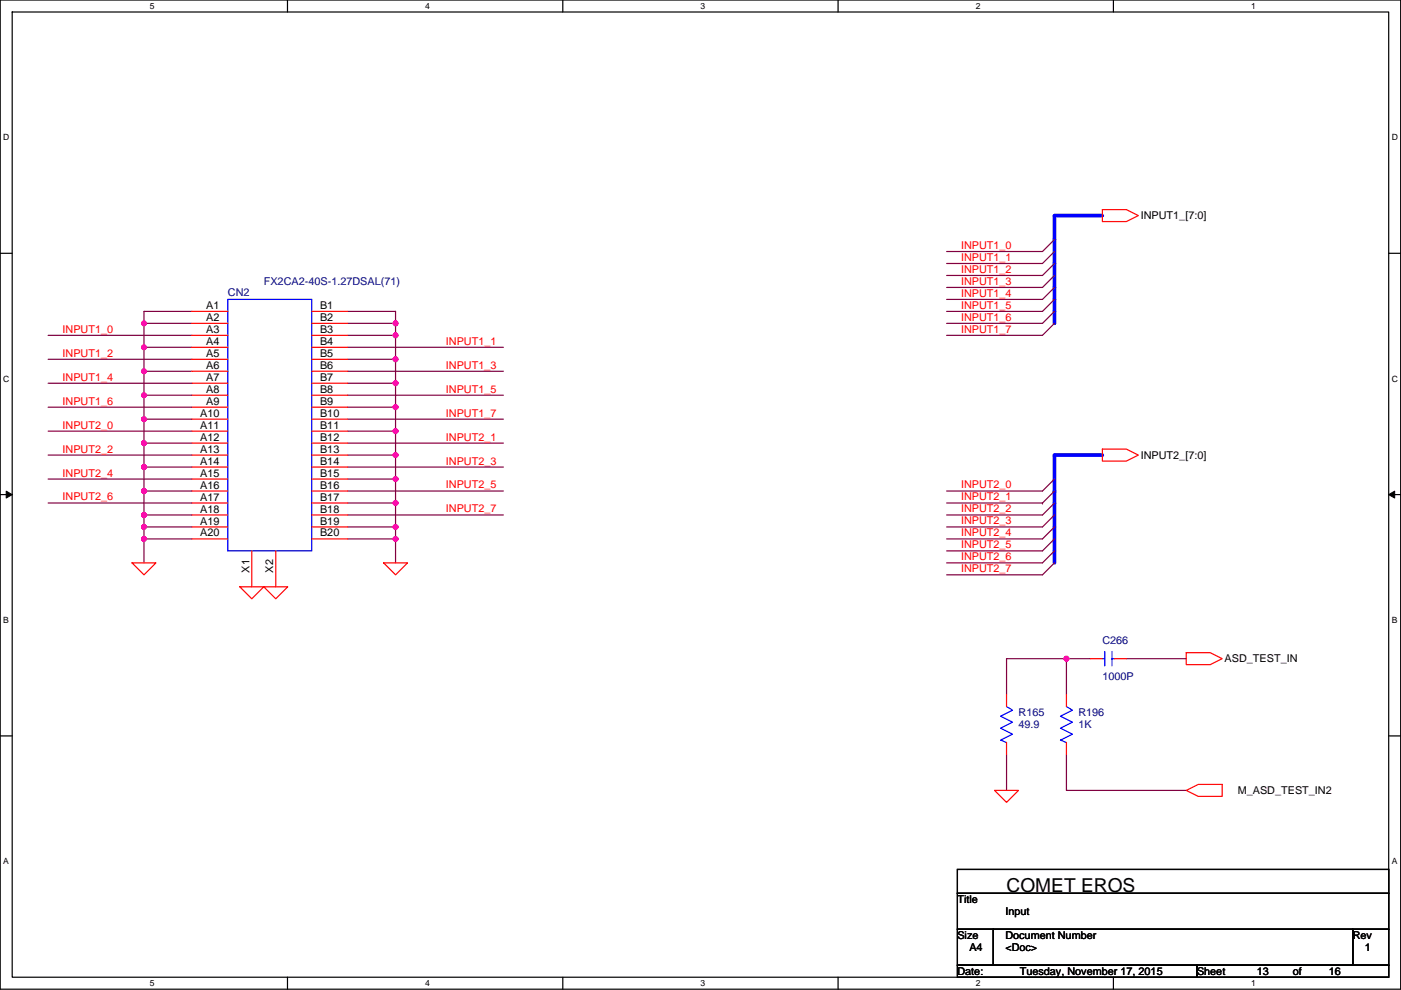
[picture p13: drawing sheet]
<svg xmlns="http://www.w3.org/2000/svg" width="297mm" height="210mm" viewBox="0 0 297 210" stroke-linecap="round" stroke-linejoin="round" font-family="sans-serif">
<defs><g id="words">
<text font-size="4.1" x="213.4" y="189.1">COMET EROS</text>
<g font-size="2.3">
<text x="241.9" y="46.5">INPUT1_[7:0]</text>
<text x="43.7" y="65.5">A1</text>
<text x="67.9" y="65.5">B1</text>
<text x="43.7" y="68.1">A2</text>
<text x="43.7" y="70.6">A3</text>
<text x="67.9" y="68.1">B2</text>
<text x="67.9" y="70.6">B3</text>
<text x="43.7" y="73.2">A4</text>
<text x="43.7" y="75.7">A5</text>
<text x="67.9" y="73.2">B4</text>
<text x="67.9" y="75.7">B5</text>
<text x="43.7" y="78.2">A6</text>
<text x="43.7" y="80.8">A7</text>
<text x="43.7" y="83.3">A8</text>
<text x="67.9" y="78.2">B6</text>
<text x="67.9" y="80.8">B7</text>
<text x="67.9" y="83.3">B8</text>
<text x="42.4" y="88.4">A10</text>
<text x="43.7" y="85.9">A9</text>
<text x="67.9" y="85.9">B9</text>
<text x="67.9" y="88.4">B10</text>
<text x="42.4" y="90.9">A11</text>
<text x="42.4" y="93.5">A12</text>
<text x="67.9" y="90.9">B11</text>
<text x="67.9" y="93.5">B12</text>
<text x="42.4" y="96">A13</text>
<text x="42.4" y="98.6">A14</text>
<text x="42.4" y="101.1">A15</text>
<text x="67.9" y="96">B13</text>
<text x="67.9" y="98.6">B14</text>
<text x="67.9" y="101.1">B15</text>
<text x="241.9" y="97.3">INPUT2_[7:0]</text>
<text x="42.4" y="103.6">A16</text>
<text x="42.4" y="106.2">A17</text>
<text x="67.9" y="103.6">B16</text>
<text x="67.9" y="106.2">B17</text>
<text x="42.4" y="108.7">A18</text>
<text x="42.4" y="111.3">A19</text>
<text x="42.4" y="113.8">A20</text>
<text x="67.9" y="108.7">B18</text>
<text x="67.9" y="111.3">B19</text>
<text x="67.9" y="113.8">B20</text>
<text x="52.9" y="121.4" transform="rotate(-90 52.9 121.4)">X1</text>
<text x="58" y="121.4" transform="rotate(-90 58 121.4)">X2</text>
<text x="259.6" y="140.5">ASD_TEST_IN</text>
<text x="262.4" y="168.4">M_ASD_TEST_IN2</text>
<text x="203" y="191.6">Title</text>
<text x="213.2" y="194.1">Input</text>
<text x="203" y="199.2">Size</text>
<text x="205.5" y="201.7">A4</text>
<text x="213.2" y="199.2">Document Number</text>
<text x="213.2" y="201.7">&lt;Doc&gt;</text>
<text x="286.8" y="199.2">Rev</text>
<text x="289.4" y="201.7">1</text>
<text x="203" y="206.8">Date:</text>
<text x="216.2" y="206.8">Tuesday, November 17, 2015</text>
<text x="253.8" y="206.8">Sheet</text>
<text x="266.5" y="206.8">13</text>
<text x="274.1" y="206.8">of</text>
<text x="281.7" y="206.8">16</text>
</g>
<g font-size="2.3" fill="#f00">
<text x="203.8" y="52.8">INPUT1_0</text>
<text x="203.8" y="55.3">INPUT1_1</text>
<text x="203.8" y="57.9">INPUT1_2</text>
<text x="203.8" y="60.4">INPUT1_3</text>
<text x="203.8" y="63">INPUT1_4</text>
<text x="203.8" y="65.5">INPUT1_5</text>
<text x="13.3" y="70.6">INPUT1_0</text>
<text x="203.8" y="68">INPUT1_6</text>
<text x="203.8" y="70.6">INPUT1_7</text>
<text x="13.3" y="75.7">INPUT1_2</text>
<text x="94.5" y="73.1">INPUT1_1</text>
<text x="13.3" y="80.7">INPUT1_4</text>
<text x="94.5" y="78.2">INPUT1_3</text>
<text x="94.5" y="83.3">INPUT1_5</text>
<text x="13.3" y="85.8">INPUT1_6</text>
<text x="94.5" y="88.4">INPUT1_7</text>
<text x="13.3" y="90.9">INPUT2_0</text>
<text x="13.3" y="96">INPUT2_2</text>
<text x="94.5" y="93.4">INPUT2_1</text>
<text x="13.3" y="101.1">INPUT2_4</text>
<text x="94.5" y="98.5">INPUT2_3</text>
<text x="13.3" y="106.1">INPUT2_6</text>
<text x="94.5" y="103.6">INPUT2_5</text>
<text x="203.8" y="103.6">INPUT2_0</text>
<text x="203.8" y="106.1">INPUT2_1</text>
<text x="94.5" y="108.7">INPUT2_7</text>
<text x="203.8" y="108.7">INPUT2_2</text>
<text x="203.8" y="111.2">INPUT2_3</text>
<text x="203.8" y="113.8">INPUT2_4</text>
<text x="203.8" y="116.3">INPUT2_5</text>
<text x="203.8" y="118.8">INPUT2_6</text>
<text x="203.8" y="121.4">INPUT2_7</text>
</g>
<g font-size="2.3" fill="#000080">
<text x="48.3" y="62.8">CN2</text>
<text x="55.9" y="60.5">FX2CA2-40S-1.27DSAL(71)</text>
<text x="233.7" y="136.7">C266</text>
<text x="233.7" y="144.3">1000P</text>
<text x="215.9" y="151.9">R165</text>
<text x="215.9" y="154.5">49.9</text>
<text x="228.6" y="151.9">R196</text>
<text x="228.6" y="154.5">1K</text>
</g>
<g font-size="1.8">
<text x="31.8" y="1.9">5</text>
<text x="90.1" y="1.9">4</text>
<text x="148.5" y="1.9">3</text>
<text x="206.9" y="1.9">2</text>
<text x="265.2" y="1.9">1</text>
<text x=".7" y="29.8">D</text>
<text x="295.1" y="29.8">D</text>
<text x=".7" y="81">C</text>
<text x="295.1" y="81">C</text>
<text x=".7" y="132.1">B</text>
<text x="295.1" y="132.1">B</text>
<text x=".7" y="183.3">A</text>
<text x="295.1" y="183.3">A</text>
<text x="31.8" y="209.2">5</text>
<text x="90.1" y="209.2">4</text>
<text x="148.5" y="209.2">3</text>
<text x="206.9" y="209.2">2</text>
<text x="265.2" y="209.2">1</text>
</g>
</g></defs>
<path d="M0 0h297v209.8h-297zM2.6 2.5h291.8v204.8h-291.8z" fill="none" stroke="#000" stroke-width=".25"/>
<g fill="#fff">
<path d="M31.8 .3h1v2h-1z"/>
<path d="M31.8 207.5h1v2.1h-1z"/>
</g>
<path d="M61 0v2.5M61 207.3v2.5" fill="none" stroke="#000" stroke-width=".25"/>
<g fill="#fff">
<path d="M90.1 .3h1v2h-1z"/>
<path d="M90.1 207.5h1v2.1h-1z"/>
</g>
<path d="M119.3 0v2.5M119.3 207.3v2.5" fill="none" stroke="#000" stroke-width=".25"/>
<g fill="#fff">
<path d="M148.5 .3h1v2h-1z"/>
<path d="M148.5 207.5h1v2.1h-1z"/>
</g>
<path d="M177.7 0v2.5M177.7 207.3v2.5" fill="none" stroke="#000" stroke-width=".25"/>
<g fill="#fff">
<path d="M206.9 .3h1v2h-1z"/>
<path d="M206.9 207.5h1v2.1h-1z"/>
</g>
<path d="M236.1 0v2.5M236.1 207.3v2.5" fill="none" stroke="#000" stroke-width=".25"/>
<g fill="#fff">
<path d="M265.2 .3h1.1v2h-1.1z"/>
<path d="M265.2 207.5h1.1v2.1h-1.1z"/>
<path d="M.7 28.1h1.3v2.1h-1.3z"/>
<path d="M295.1 28.1h1.3v2.1h-1.3z"/>
<path d="M.7 79.3h1.3v2h-1.3z"/>
<path d="M295.1 79.3h1.3v2h-1.3z"/>
</g>
<path d="M0 53.7h2.6M294.4 53.7h2.6" fill="none" stroke="#000" stroke-width=".25"/>
<g fill="#fff">
<path d="M.7 130.5h1.2v2h-1.2z"/>
<path d="M295.1 130.5h1.2v2h-1.2z"/>
</g>
<path d="M0 104.9h2.6M294.4 104.9h2.6" fill="none" stroke="#000" stroke-width=".25"/>
<path d="M1.3 104.2l1.3 .7-1.3 .7zM294.4 104.9l1.3-.7v1.4z" fill="#000" stroke="#000" stroke-width=".21"/>
<g fill="#fff">
<path d="M.7 181.7h1.2v2h-1.2z"/>
<path d="M295.1 181.7h1.2v2h-1.2z"/>
</g>
<path d="M0 156.1h2.6M294.4 156.1h2.6" fill="none" stroke="#000" stroke-width=".25"/>
<g fill="none" stroke="#800040" stroke-width=".25">
<path d="M200.7 53.3h20.3M200.7 55.9h20.3M200.7 58.4h20.3M200.7 61h20.3M200.7 63.5h20.3M200.7 66h20.3M200.7 68.6h20.3M200.7 71.1h20.3M200.7 104.1h20.3M200.7 106.7h20.3M200.7 109.2h20.3M200.7 111.8h20.3"/>
<path d="M200.7 114.3h20.3M200.7 116.8h20.3M200.7 119.4h20.3M200.7 121.9h20.3"/>
</g>
<path d="M233.7 45.7h-10.1v22.9M223.6 96.5v10.2M223.6 116.8v2.6" fill="none" stroke="#00f" stroke-width=".76"/>
<circle cx="223.6" cy="104.1" r=".38" fill="#00f"/>
<path d="M223.6 96.5h10.1M223.6 106.7v10.1" fill="none" stroke="#00f" stroke-width=".76"/>
<g fill="none" stroke="#800040" stroke-width=".25">
<path d="M223.6 50.8l-2.6 2.5M223.6 53.3l-2.6 2.6M223.6 55.9l-2.6 2.5M223.6 58.4l-2.6 2.6M10.2 71.1h30.5M10.2 76.2h30.5M30.5 68.6h10.2M30.5 78.7h10.2M30.5 78.7v5.1M30.5 73.7v5M30.5 73.7h10.2M30.5 68.6v5.1"/>
<path d="M40.7 66h-10.2v2.6M73.7 66h10.2v10.2M73.7 68.6h10.2M73.7 71.1h10.2M73.7 76.2h10.2M73.7 73.7h33M73.7 78.7h33M83.9 76.2v5.1M223.6 61l-2.6 2.5M223.6 63.5l-2.6 2.5M223.6 66l-2.6 2.6M223.6 68.6l-2.6 2.5"/>
<path d="M10.2 81.3h30.5M10.2 86.4h30.5M10.2 91.4h30.5M10.2 96.5h30.5M30.5 83.8v5.1M30.5 94h10.2M30.5 88.9h10.2M30.5 83.8h10.2M30.5 99.1v5M30.5 94v5.1M30.5 88.9v5.1M30.5 99.1h10.2"/>
<path d="M73.7 81.3h10.2M73.7 86.4h10.2M73.7 91.4h10.2M73.7 96.5h10.2M73.7 83.8h33M73.7 88.9h33M73.7 94h33M73.7 99.1h33M83.9 91.4v5.1M83.9 96.5v5.1M83.9 81.3v10.1M10.2 101.6h30.5"/>
<path d="M10.2 106.7h30.5M30.5 114.3h10.2M30.5 114.3v5.1M30.5 111.8v2.5M30.5 104.1h.1M30.5 104.1v5.1M30.5 104.1h10.2M30.5 109.2v2.6M30.5 109.2h10.2M30.5 111.8h10.2M73.7 101.6h10.2M73.7 106.7h10.2"/>
<path d="M73.7 111.8h10.2M73.7 114.3h10.2M73.7 104.1h33M73.7 109.2h33M83.9 114.3v5.1M83.9 106.7v7.6M83.9 101.6h.1M83.9 101.6v5.1M221 106.7h.1M223.6 101.6l-2.6 2.5M223.6 106.7l-2.6 2.5M223.6 109.2l-2.6 2.6"/>
<path d="M223.6 114.3l-2.6 2.5M223.6 111.8l-2.6 2.5M223.6 116.8l-2.6 2.6M223.6 119.4l-2.6 2.5M223.6 104.1l-2.6 2.6M226.1 139.7h5.1M226.1 139.7v7.6M226.1 139.7h-12.7v7.6M238.8 139.7h12.7M213.4 160v7.6M226.1 160v7.6h25.4"/>
</g>
<g fill="#f0f" stroke="#f0f" stroke-width=".25">
<circle cx="30.5" cy="68.6" r=".51"/>
<circle cx="30.5" cy="111.8" r=".51"/>
<circle cx="30.5" cy="114.3" r=".51"/>
<circle cx="30.5" cy="99.1" r=".51"/>
<circle cx="30.5" cy="94" r=".51"/>
<circle cx="30.5" cy="88.9" r=".51"/>
<circle cx="30.5" cy="78.7" r=".51"/>
<circle cx="30.5" cy="83.8" r=".51"/>
<circle cx="30.5" cy="73.7" r=".51"/>
<circle cx="30.5" cy="109.2" r=".51"/>
<circle cx="30.5" cy="104.1" r=".51"/>
<circle cx="83.9" cy="68.6" r=".51"/>
<circle cx="83.9" cy="71.1" r=".51"/>
<circle cx="83.9" cy="76.2" r=".51"/>
<circle cx="83.9" cy="81.3" r=".51"/>
<circle cx="83.9" cy="86.4" r=".51"/>
<circle cx="83.9" cy="91.4" r=".51"/>
<circle cx="83.9" cy="96.5" r=".51"/>
<circle cx="83.9" cy="101.6" r=".51"/>
<circle cx="83.9" cy="114.3" r=".51"/>
<circle cx="83.9" cy="111.8" r=".51"/>
<circle cx="83.9" cy="106.7" r=".51"/>
<circle cx="226.1" cy="139.7" r=".51"/>
</g>
<g fill="none" stroke="#f00" stroke-width=".25">
<path d="M233.7 44.5h5.1l2.5 1.2-2.5 1.3h-5.1zM40.7 66h7.6M40.7 68.6h7.6M40.7 71.1h7.6M40.7 73.7h7.6M40.7 76.2h7.6M40.7 78.7h7.6M66.1 66h7.6M66.1 68.6h7.6M66.1 71.1h7.6M66.1 73.7h7.6M66.1 76.2h7.6"/>
<path d="M66.1 78.7h7.6M40.7 81.3h7.6M40.7 83.8h7.6M40.7 86.4h7.6M40.7 88.9h7.6M40.7 91.4h7.6M40.7 94h7.6M40.7 96.5h7.6M40.7 99.1h7.6M66.1 81.3h7.6M66.1 83.8h7.6M66.1 86.4h7.6"/>
<path d="M66.1 88.9h7.6M66.1 91.4h7.6M66.1 94h7.6M66.1 96.5h7.6M66.1 99.1h7.6M233.7 95.3h5.1l2.5 1.2-2.5 1.3h-5.1zM28 119.4h5.1l-2.6 2.5zM40.7 101.6h7.6M40.7 104.1h7.6M40.7 106.7h7.6M40.7 109.2h7.6M40.7 111.8h7.6"/>
<path d="M40.7 114.3h7.6M53.4 116.8v7.7M58.5 116.8v7.7M66.1 101.6h7.6M66.1 104.1h7.6M66.1 106.7h7.6M66.1 109.2h7.6M66.1 111.8h7.6M66.1 114.3h7.6M81.3 119.4h5.1l-2.5 2.5zM50.8 124.5h5.1l-2.5 2.5zM55.9 124.5h5.1l-2.5 2.5z"/>
<path d="M231.2 139.7h2.5M236.3 139.7h2.5M251.5 138.4h5.1l2.5 1.3-2.5 1.3h-5.1zM213.4 157.5v2.5M213.4 147.3v2.6M226.1 157.5v2.5M226.1 147.3v2.6M210.9 167.6h5l-2.5 2.6zM251.5 167.6l2.5-1.2h5.1v2.5h-5.1z"/>
</g>
<path d="M203 184.4h91.4v5.1h-91.4zM203 189.5h91.4v7.6h-91.4zM203 197.1h7.6v7.6h-7.6zM210.6 197.1h76.2v7.6h-76.2zM286.8 197.1h7.6v7.6h-7.6zM203 204.7h50.8v2.6h-50.8zM253.8 204.7h40.6v2.6h-40.6z" fill="none" stroke="#000" stroke-width=".25"/>
<path d="M48.3 63.5h17.8v53.3h-17.8zM233.7 139.7h.5M234.2 138.2v3M235.8 138.2v3M235.8 139.7h.5M213.4 149.9l1.3 .7-2.6 1.3 2.6 1.3-2.6 1.2 2.6 1.3-2.6 1.3 1.3 .5M226.1 149.9l1.3 .7-2.6 1.3 2.6 1.3-2.6 1.2 2.6 1.3-2.6 1.3 1.3 .5" fill="none" stroke="#00f" stroke-width=".25"/>
<use href="#words"/>
</svg>
